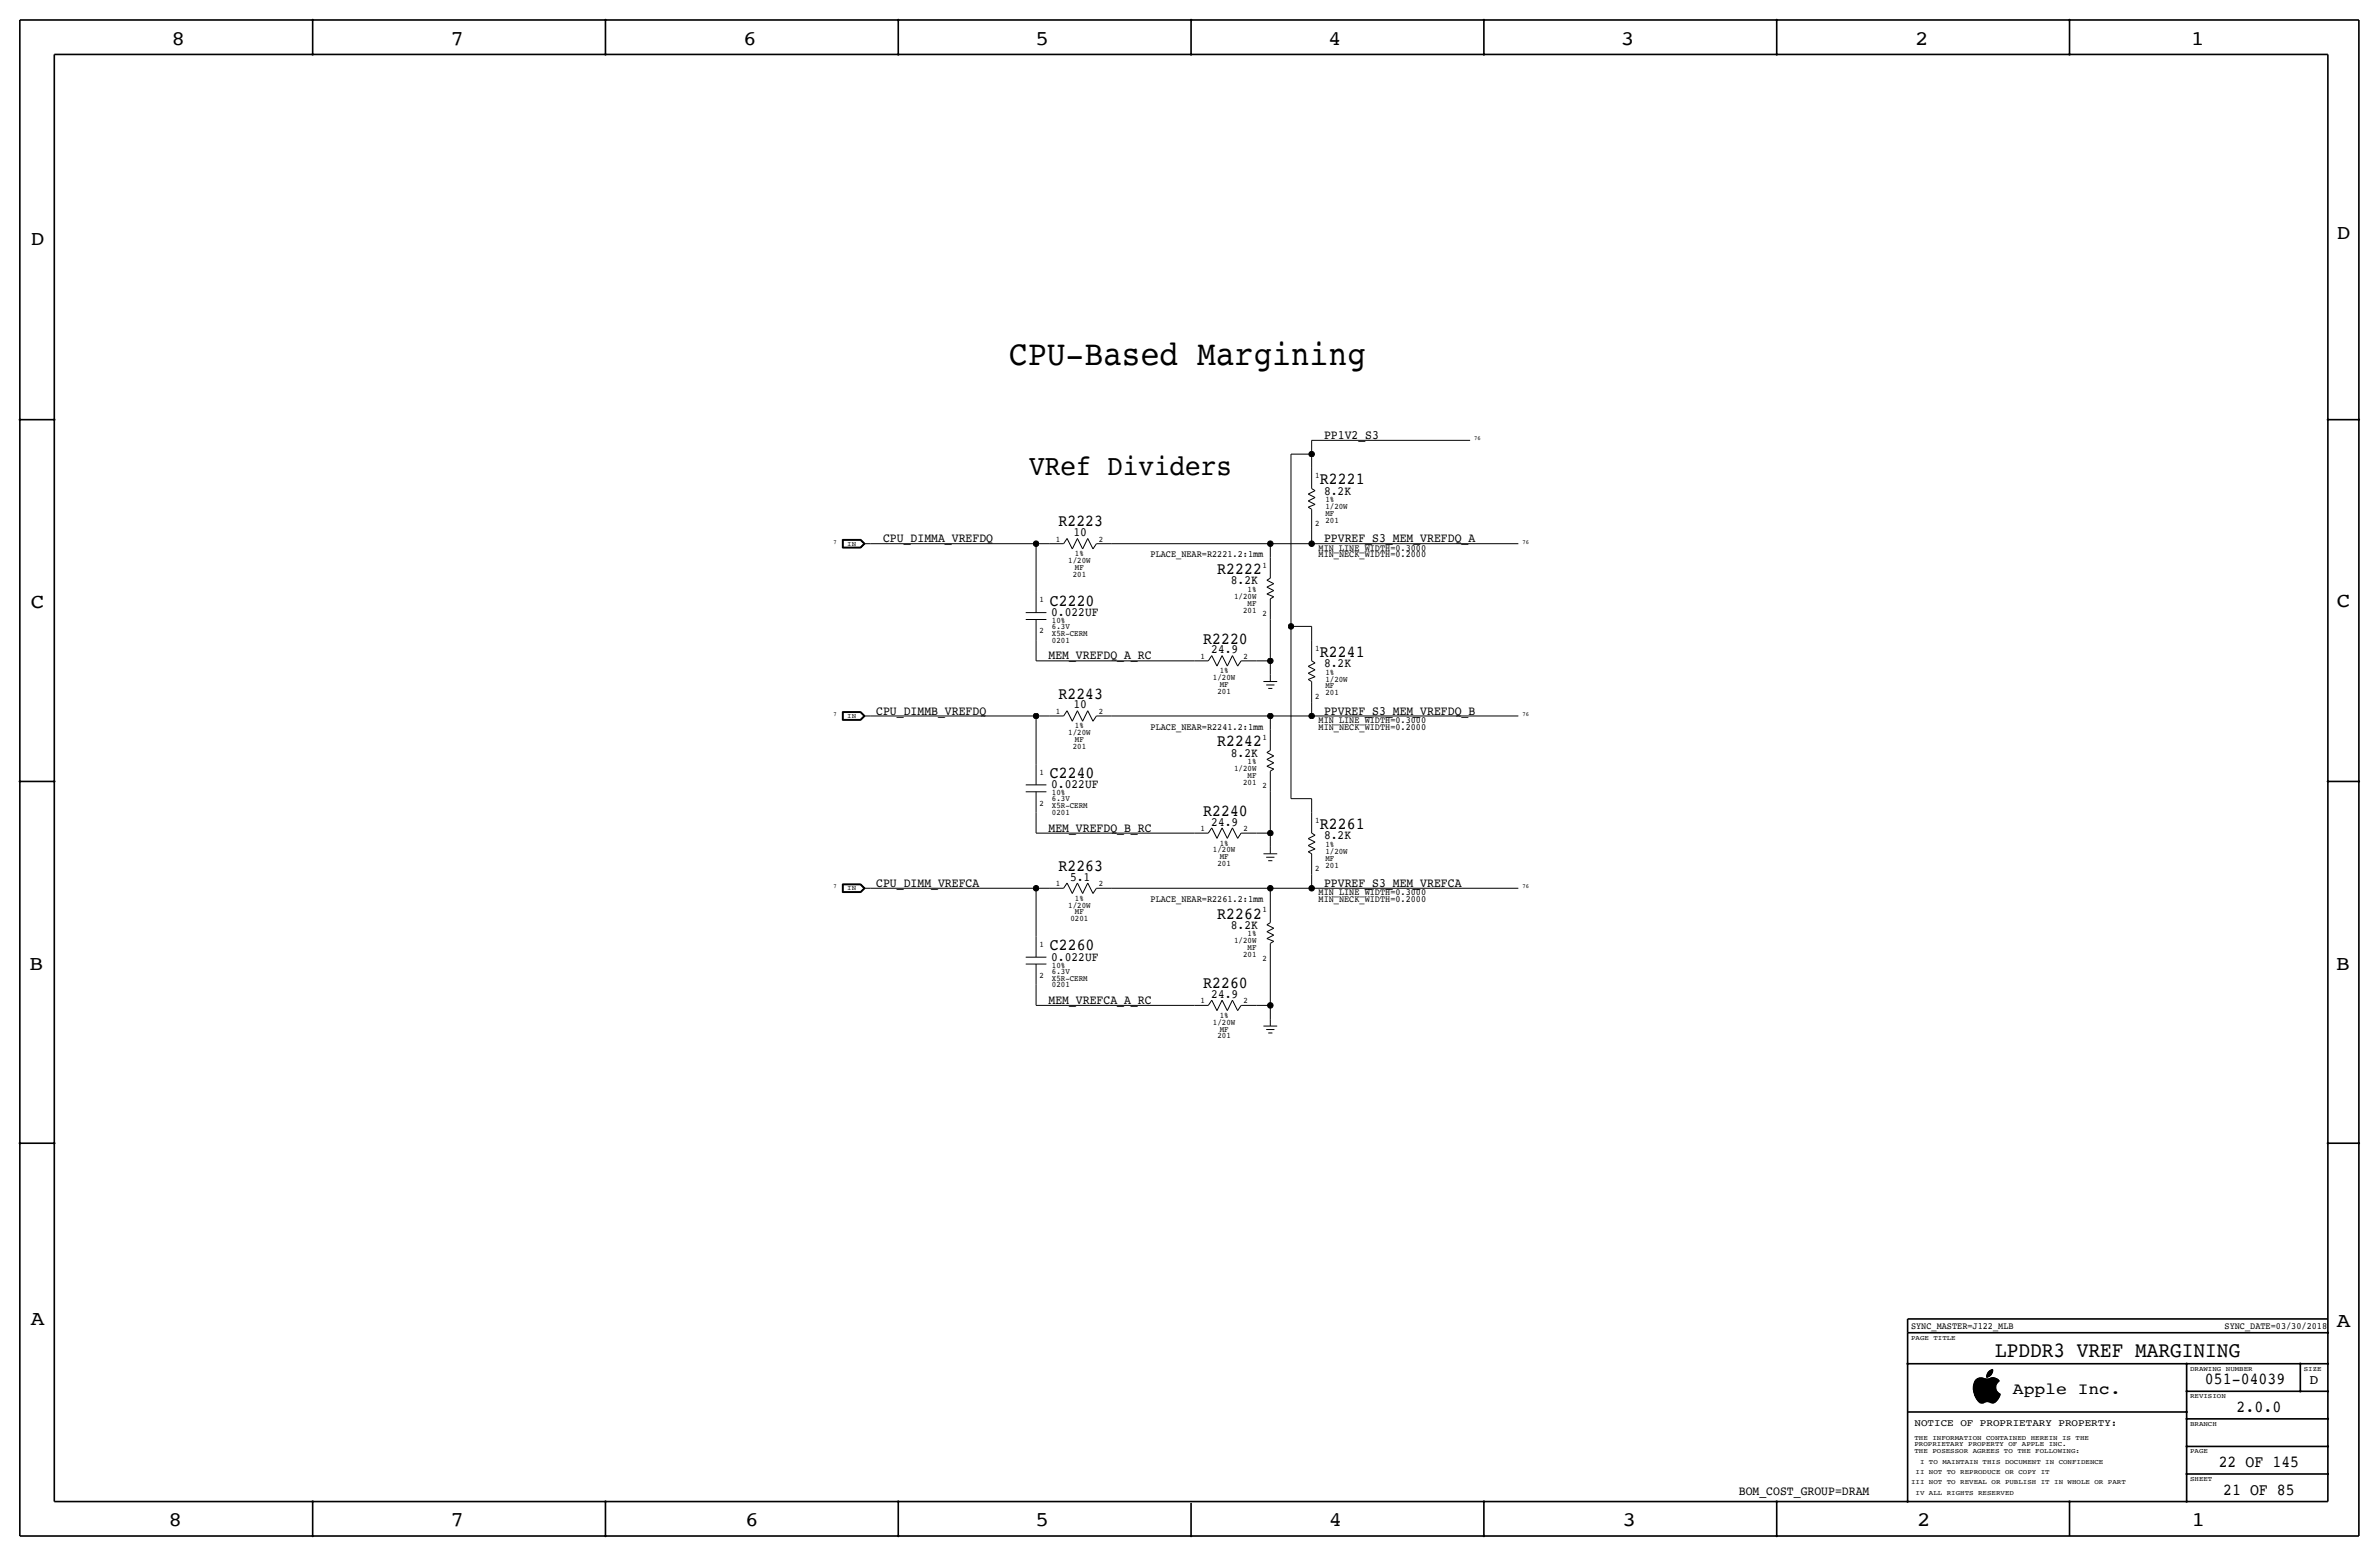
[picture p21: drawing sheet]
<svg xmlns="http://www.w3.org/2000/svg" width="877mm" height="574mm" viewBox="0 0 877 574" stroke-linecap="round" stroke-linejoin="round" font-family="sans-serif">
<defs><g id="words">
<text font-size="12.9" x="372.1" y="134.4">CPU-Based Margining</text>
<text font-size="10.8" x="379.4" y="175">VRef Dividers</text>
<text font-size="8" x="735.5" y="500.1">LPDDR3 VREF MARGINING</text>
<g font-size="7.6">
<text x="63.2" y="16.5">8</text>
<text x="166.1" y="16.5">7</text>
<text x="274" y="16.5">6</text>
<text x="381.7" y="16.5">5</text>
<text x="489.7" y="16.5">4</text>
<text x="597.6" y="16.5">3</text>
<text x="706.1" y="16.5">2</text>
<text x="807.7" y="16.5">1</text>
<text x="861.5" y="88.1">D</text>
<text x="11.4" y="90.4">D</text>
<text x="11.4" y="224.3">C</text>
<text x="861.5" y="223.8">C</text>
<text x="10.8" y="357.6">B</text>
<text x="861.3" y="357.4">B</text>
<text x="11.3" y="488.4">A</text>
<text x="861.5" y="489.2">A</text>
<text x="62.2" y="562.6">8</text>
<text x="166" y="562.6">7</text>
<text x="274.8" y="562.6">6</text>
<text x="381.7" y="562.6">5</text>
<text x="489.9" y="562.6">4</text>
<text x="598.1" y="562.6">3</text>
<text x="706.8" y="562.6">2</text>
<text x="807.9" y="562.6">1</text>
</g>
<g font-size="6.2">
<text x="486.6" y="178.6">R2221</text>
<text x="390.2" y="194.1">R2223</text>
<text x="448.8" y="211.6">R2222</text>
<text x="387" y="223.3">C2220</text>
<text x="443.6" y="237.2">R2220</text>
<text x="486.6" y="242.1">R2241</text>
<text x="390.2" y="257.6">R2243</text>
<text x="448.8" y="275.1">R2242</text>
<text x="387" y="286.8">C2240</text>
<text x="443.6" y="300.7">R2240</text>
<text x="486.6" y="305.6">R2261</text>
<text x="390.2" y="321.1">R2263</text>
<text x="448.8" y="338.6">R2262</text>
<text x="387" y="350.3">C2260</text>
<text x="443.6" y="364.2">R2260</text>
<text x="812.9" y="510.3">051-04039</text>
<text x="824.6" y="520.4">2.0.0</text>
<text x="818" y="540.8">22 OF 145</text>
<text x="819.6" y="550.9">21 OF 85</text>
</g>
<text font-size="6" x="742.1" y="513.9">Apple Inc.</text>
<text font-size="5" x="851.5" y="510.3">D</text>
<g font-size="4.7">
<text x="488.1" y="161.8">PP1V2_S3</text>
<text x="488.1" y="182.4">8.2K</text>
<text x="395.7" y="197.6">10</text>
<text x="325.6" y="199.9">CPU_DIMMA_VREFDQ</text>
<text x="488.1" y="199.9">PPVREF_S3_MEM_VREFDQ_A</text>
<text x="453.8" y="215.4">8.2K</text>
<text x="387.6" y="227.1">0.022UF</text>
<text x="386.5" y="243.1">MEM_VREFDQ_A_RC</text>
<text x="446.6" y="240.8">24.9</text>
<text x="488.1" y="245.9">8.2K</text>
<text x="323" y="263.4">CPU_DIMMB_VREFDQ</text>
<text x="395.7" y="261.1">10</text>
<text x="488.1" y="263.4">PPVREF_S3_MEM_VREFDQ_B</text>
<text x="453.8" y="278.9">8.2K</text>
<text x="387.6" y="290.6">0.022UF</text>
<text x="446.6" y="304.3">24.9</text>
<text x="386.5" y="306.6">MEM_VREFDQ_B_RC</text>
<text x="488.1" y="309.4">8.2K</text>
<text x="323" y="326.9">CPU_DIMM_VREFCA</text>
<text x="394.5" y="324.6">5.1</text>
<text x="488.1" y="326.9">PPVREF_S3_MEM_VREFCA</text>
<text x="453.8" y="342.4">8.2K</text>
<text x="387.6" y="354.1">0.022UF</text>
<text x="386.5" y="370.1">MEM_VREFCA_A_RC</text>
<text x="446.6" y="367.8">24.9</text>
<text x="641" y="550.9">BOM_COST_GROUP=DRAM</text>
</g>
<text font-size="3.7" x="705.8" y="525.5">NOTICE OF PROPRIETARY PROPERTY:</text>
<g font-size="3.5">
<text x="486.1" y="202.9">MIN_LINE_WIDTH=0.3000</text>
<text x="424.2" y="205.5">PLACE_NEAR=R2221.2:1mm</text>
<text x="486.1" y="205.5">MIN_NECK_WIDTH=0.2000</text>
<text x="424.2" y="269">PLACE_NEAR=R2241.2:1mm</text>
<text x="486.1" y="269">MIN_NECK_WIDTH=0.2000</text>
<text x="486.1" y="266.4">MIN_LINE_WIDTH=0.3000</text>
<text x="486.1" y="329.9">MIN_LINE_WIDTH=0.3000</text>
<text x="424.2" y="332.5">PLACE_NEAR=R2261.2:1mm</text>
<text x="486.1" y="332.5">MIN_NECK_WIDTH=0.2000</text>
<text x="704.5" y="490">SYNC_MASTER=J122_MLB</text>
<text x="820.1" y="490">SYNC_DATE=03/30/2018</text>
</g>
<g font-size="3.1">
<text x="484.8" y="176.3">1</text>
<text x="488.6" y="185.2">1%</text>
<text x="488.6" y="190.2">MF</text>
<text x="488.6" y="187.7">1/20W</text>
<text x="484.8" y="194.1">2</text>
<text x="488.6" y="192.8">201</text>
<text x="389.2" y="199.6">1</text>
<text x="405.1" y="199.6">2</text>
<text x="393.8" y="207.5">1/20W</text>
<text x="396.3" y="205">1%</text>
<text x="465.4" y="209.3">1</text>
<text x="395.5" y="212.6">201</text>
<text x="396.3" y="210.1">MF</text>
<text x="383.2" y="222">1</text>
<text x="455" y="220.7">1/20W</text>
<text x="459.9" y="218.2">1%</text>
<text x="458.3" y="225.8">201</text>
<text x="459.9" y="223.3">MF</text>
<text x="465.4" y="227.1">2</text>
<text x="383.2" y="233.4">2</text>
<text x="387.8" y="231.9">6.3V</text>
<text x="387.8" y="229.6">10%</text>
<text x="387.8" y="237">0201</text>
<text x="387.8" y="234.4">X5R-CERM</text>
<text x="484.8" y="239.8">1</text>
<text x="442.5" y="242.8">1</text>
<text x="458.4" y="242.8">2</text>
<text x="447.2" y="250.7">1/20W</text>
<text x="449.7" y="248.2">1%</text>
<text x="488.6" y="251.2">1/20W</text>
<text x="488.6" y="248.7">1%</text>
<text x="448.8" y="255.8">201</text>
<text x="449.7" y="253.2">MF</text>
<text x="484.8" y="257.6">2</text>
<text x="488.6" y="256.3">201</text>
<text x="488.6" y="253.7">MF</text>
<text x="389.2" y="263.1">1</text>
<text x="405.1" y="263.1">2</text>
<text x="396.3" y="268.5">1%</text>
<text x="393.8" y="271">1/20W</text>
<text x="396.3" y="273.6">MF</text>
<text x="465.4" y="272.8">1</text>
<text x="395.5" y="276.1">201</text>
<text x="459.9" y="281.7">1%</text>
<text x="383.2" y="285.5">1</text>
<text x="455" y="284.2">1/20W</text>
<text x="459.9" y="286.8">MF</text>
<text x="387.8" y="293.1">10%</text>
<text x="458.3" y="289.3">201</text>
<text x="465.4" y="290.6">2</text>
<text x="383.2" y="296.9">2</text>
<text x="387.8" y="295.4">6.3V</text>
<text x="387.8" y="297.9">X5R-CERM</text>
<text x="387.8" y="300.5">0201</text>
<text x="484.8" y="303.3">1</text>
<text x="442.5" y="306.3">1</text>
<text x="449.7" y="311.7">1%</text>
<text x="458.4" y="306.3">2</text>
<text x="447.2" y="314.2">1/20W</text>
<text x="449.7" y="316.7">MF</text>
<text x="488.6" y="317.2">MF</text>
<text x="488.6" y="314.7">1/20W</text>
<text x="488.6" y="312.2">1%</text>
<text x="448.8" y="319.3">201</text>
<text x="484.8" y="321.1">2</text>
<text x="488.6" y="319.8">201</text>
<text x="389.2" y="326.6">1</text>
<text x="405.1" y="326.6">2</text>
<text x="393.8" y="334.5">1/20W</text>
<text x="396.3" y="332">1%</text>
<text x="394.7" y="339.6">0201</text>
<text x="396.3" y="337.1">MF</text>
<text x="465.4" y="336.3">1</text>
<text x="455" y="347.7">1/20W</text>
<text x="459.9" y="345.2">1%</text>
<text x="383.2" y="349">1</text>
<text x="458.3" y="352.8">201</text>
<text x="459.9" y="350.3">MF</text>
<text x="387.8" y="356.6">10%</text>
<text x="387.8" y="358.9">6.3V</text>
<text x="465.4" y="354.1">2</text>
<text x="383.2" y="360.4">2</text>
<text x="387.8" y="364">0201</text>
<text x="387.8" y="361.4">X5R-CERM</text>
<text x="442.5" y="369.8">1</text>
<text x="458.4" y="369.8">2</text>
<text x="447.2" y="377.7">1/20W</text>
<text x="449.7" y="375.2">1%</text>
<text x="448.8" y="382.8">201</text>
<text x="449.7" y="380.2">MF</text>
</g>
<g font-size="2.5">
<text x="312.4" y="201.2">IN</text>
<text x="312.4" y="264.7">IN</text>
<text x="312.4" y="328.2">IN</text>
<text x="704.5" y="493.8">PAGE TITLE</text>
<text x="807.4" y="505.2">DRAWING NUMBER</text>
<text x="849.3" y="505.2">SIZE</text>
<text x="807.4" y="515.4">REVISION</text>
<text x="807.4" y="525.5">BRANCH</text>
<text x="705.8" y="533.1">PROPRIETARY PROPERTY OF APPLE INC.</text>
<text x="705.8" y="530.6">THE INFORMATION CONTAINED HEREIN IS THE</text>
<text x="705.8" y="535.7">THE POSESSOR AGREES TO THE FOLLOWING:</text>
<text x="707.8" y="539.5">I TO MAINTAIN THIS DOCUMENT IN CONFIDENCE</text>
<text x="807.4" y="535.7">PAGE</text>
<text x="706.2" y="543.3">II NOT TO REPRODUCE OR COPY IT</text>
<text x="807.4" y="545.8">SHEET</text>
<text x="704.5" y="547.1">III NOT TO REVEAL OR PUBLISH IT IN WHOLE OR PART</text>
<text x="706.2" y="550.9">IV ALL RIGHTS RESERVED</text>
</g>
<g font-size="2.3">
<text x="543.5" y="162.3">76</text>
<text x="307.3" y="200.4">7</text>
<text x="561.3" y="200.4">76</text>
<text x="307.3" y="263.9">7</text>
<text x="561.3" y="263.9">76</text>
<text x="307.3" y="327.4">7</text>
<text x="561.3" y="327.4">76</text>
</g>
</g></defs>
<g fill="none" stroke="#000" stroke-width=".37">
<path d="M475.9 167.4h7.7zM475.9 167.4v63.5zM483.6 162.3h58.4zM483.6 162.3v5.1zM483.6 167.4v5.1zM483.6 172.5v7.6zM310.5 198.8v3.2zM310.5 198.8h6.8zM310.6 198.9v3zM310.6 198.9h6.7zM310.7 199v2.8zM310.7 199h6.5z"/>
<path d="M310.8 199.1h6.4zM310.8 199.1v2.6zM317.2 199.1l1.3 1.3zM317.2 199l1.4 1.4zM317.3 198.9l1.5 1.5zM317.3 198.8l1.6 1.6zM393.4 198.5l1.9 3.8zM393.4 198.5l-1.3 1.9zM397.2 198.5l-1.9 3.8zM397.2 198.5l1.9 3.8zM401 198.5l-1.9 3.8zM401 198.5l1.9 3.8z"/>
<path d="M482.3 186.9l1.3 .8zM482.3 184.7l2.5 1.2zM482.3 182.1l2.5 1.3zM482.3 186.9l2.5-1zM482.3 184.7l2.5-1.3zM482.3 182.1l2.5-1.3zM483.6 195.3v5.1zM483.6 187.7v7.6zM483.6 180.1l1.2 .7zM310.5 202h6.8zM310.6 201.9h6.7zM310.7 201.8h6.5z"/>
<path d="M310.8 201.7h6.4zM317.2 201.7l1.3-1.3zM317.2 201.8l1.4-1.4zM317.3 201.9l1.5-1.5zM317.3 202l1.6-1.6zM318.5 200.4h2.5zM321 200.4h61zM382 200.4v17.8zM382 218.2v7.6zM382 200.4h5zM387 200.4h5.1zM404.2 200.4h5.7z"/>
<path d="M404.2 200.4l-1.3 1.9zM409.9 200.4h58.4zM467.1 218.9l2.5-1.2zM467.1 216.4l2.5-1.3zM467.1 213.9l1.2-.8zM467.1 218.9l2.5 1.1zM467.1 216.4l2.5 1.3zM467.1 213.9l2.5 1.2zM468.3 200.4h15.3zM468.3 200.4v5.1zM468.3 205.5v7.6zM483.6 200.4h76.2z"/>
<path d="M378.2 228.3h7.6zM378.2 225.8h7.6zM382 236v7.6zM382 228.3v7.7zM468.3 220.7l1.3-.7zM468.3 228.3v15.3zM468.3 220.7v7.6zM475.9 230.9h7.7zM475.9 230.9v63.5zM483.6 230.9v5.1zM483.6 236v7.6zM382 243.6h58.4z"/>
<path d="M440.4 243.6h5.1zM446.7 241.7l-1.2 1.9zM446.7 241.7l2 3.8zM450.5 241.7l-1.8 3.8zM450.5 241.7l2 3.8zM454.4 241.7l-1.9 3.8zM454.4 241.7l1.9 3.8zM457.6 243.6l-1.3 1.9zM457.6 243.6h5.6zM463.2 243.6h5.1zM465.8 251.2h5.1zM466.8 252.5h3z"/>
<path d="M467.6 253.7h1.5zM468.3 243.6v5.1zM468.3 248.7v2.5zM482.3 250.4l1.3 .8zM482.3 248.2l2.5 1.2zM482.3 245.6l2.5 1.3zM482.3 250.4l2.5-1zM482.3 248.2l2.5-1.3zM482.3 245.6l2.5-1.3zM483.6 258.8v5.1zM483.6 251.2v7.6zM483.6 243.6l1.2 .7z"/>
<path d="M310.5 262.3v3.2zM310.5 265.5h6.8zM310.5 262.3h6.8zM310.6 262.4v3zM310.6 265.4h6.7zM310.6 262.4h6.7zM310.7 262.5v2.8zM310.7 265.3h6.5zM310.7 262.5h6.5zM310.8 262.6h6.4zM310.8 262.6v2.6zM310.8 265.2h6.4z"/>
<path d="M317.2 265.2l1.3-1.3zM317.2 262.6l1.3 1.3zM317.2 265.3l1.4-1.4zM317.2 262.5l1.4 1.4zM317.3 262.4l1.5 1.5zM317.3 265.4l1.5-1.5zM317.3 262.3l1.6 1.6zM317.3 265.5l1.6-1.6zM318.5 263.9h2.5zM321 263.9h61zM382 263.9v17.8zM382 263.9h5z"/>
<path d="M387 263.9h5.1zM393.4 262l1.9 3.8zM393.4 262l-1.3 1.9zM397.2 262l-1.9 3.8zM397.2 262l1.9 3.8zM401 262l-1.9 3.8zM401 262l1.9 3.8zM404.2 263.9h5.7zM404.2 263.9l-1.3 1.9zM409.9 263.9h58.4zM467.1 279.9l2.5-1.3zM467.1 277.4l1.2-.8z"/>
<path d="M467.1 279.9l2.5 1.3zM467.1 277.4l2.5 1.2zM468.3 263.9h15.3zM468.3 263.9v5.1zM468.3 269v7.6zM483.6 263.9h76.2zM378.2 291.8h7.6zM378.2 289.3h7.6zM382 299.5v7.6zM382 281.7v7.6zM382 291.8v7.7zM467.1 282.4l2.5-1.2z"/>
<path d="M467.1 282.4l2.5 1.1zM468.3 284.2l1.3-.7zM468.3 291.8v15.3zM468.3 284.2v7.6zM475.9 294.4h7.7zM483.6 294.4v5.1zM483.6 299.5v7.6zM382 307.1h58.4zM440.4 307.1h5.1zM446.7 305.2l-1.2 1.9zM446.7 305.2l2 3.8zM450.5 305.2l-1.8 3.8z"/>
<path d="M450.5 305.2l2 3.8zM454.4 305.2l-1.9 3.8zM454.4 305.2l1.9 3.8zM457.6 307.1l-1.3 1.9zM457.6 307.1h5.6zM463.2 307.1h5.1zM465.8 314.7h5.1zM466.8 316h3zM467.6 317.2h1.5zM468.3 307.1v5.1zM468.3 312.2v2.5zM482.3 313.9l1.3 .8z"/>
<path d="M482.3 311.7l2.5 1.2zM482.3 309.1l2.5 1.3zM482.3 313.9l2.5-1zM482.3 311.7l2.5-1.3zM482.3 309.1l2.5-1.3zM483.6 314.7v7.6zM483.6 307.1l1.2 .7zM310.5 325.8v3.2zM310.5 329h6.8zM310.5 325.8h6.8zM310.6 325.9v3zM310.6 328.9h6.7z"/>
<path d="M310.6 325.9h6.7zM310.7 326v2.8zM310.7 328.8h6.5zM310.7 326h6.5zM310.8 326.1h6.4zM310.8 326.1v2.6zM310.8 328.7h6.4zM317.2 328.7l1.3-1.3zM317.2 326.1l1.3 1.3zM317.2 328.8l1.4-1.4zM317.2 326l1.4 1.4zM317.3 325.9l1.5 1.5z"/>
<path d="M317.3 328.9l1.5-1.5zM317.3 325.8l1.6 1.6zM317.3 329l1.6-1.6zM318.5 327.4h2.5zM321 327.4h61zM382 327.4v17.8zM382 327.4h5zM387 327.4h5.1zM393.4 325.5l1.9 3.8zM393.4 325.5l-1.3 1.9zM397.2 325.5l-1.9 3.8zM397.2 325.5l1.9 3.8z"/>
<path d="M401 325.5l-1.9 3.8zM401 325.5l1.9 3.8zM404.2 327.4h5.7zM404.2 327.4l-1.3 1.9zM409.9 327.4h58.4zM468.3 327.4h15.3zM468.3 327.4v5.1zM468.3 332.5v7.6zM483.6 327.4h76.2zM483.6 322.3v5.1zM378.2 355.3h7.6zM378.2 352.8h7.6z"/>
<path d="M382 345.2v7.6zM382 355.3v7.7zM467.1 345.9l2.5-1.2zM467.1 343.4l2.5-1.3zM467.1 340.9l1.2-.8zM467.1 345.9l2.5 1.1zM467.1 343.4l2.5 1.3zM467.1 340.9l2.5 1.2zM468.3 347.7l1.3-.7zM468.3 355.3v15.3zM468.3 347.7v7.6zM382 363v7.6z"/>
<path d="M382 370.6h58.4zM440.4 370.6h5.1zM446.7 368.7l-1.2 1.9zM446.7 368.7l2 3.8zM450.5 368.7l-1.8 3.8zM450.5 368.7l2 3.8zM454.4 368.7l-1.9 3.8zM454.4 368.7l1.9 3.8zM457.6 370.6l-1.3 1.9zM457.6 370.6h5.6zM463.2 370.6h5.1zM465.8 378.2h5.1z"/>
<path d="M466.8 379.5h3zM468.3 370.6v5.1zM468.3 375.7v2.5zM467.6 380.7h1.5zM727.5 512.2h8.4zM727.5 512.3h8.4zM727.5 512.4h8.5zM727.5 511.2h8.2zM727.5 511.3h8.2zM727.5 511.5h8.2zM727.5 511.4h8.2zM727.5 512h8.3z"/>
<path d="M727.5 512.1h8.3zM727.5 511.7h8.3zM727.5 511.8h8.3zM727.5 511.6h8.3zM727.5 511.9h8.3zM727.5 511.1h8.3zM727.6 512.8h8.6zM727.6 510.8h8.2zM727.6 511h8.2zM727.6 510.9h8.2zM727.6 510.7h8.2zM727.6 512.5h8.4z"/>
<path d="M727.6 512.6h8.4zM727.6 512.7h8.5zM727.6 512.9h8.6zM727.6 510.6h8.3zM727.6 510.5h8.3zM727.6 513h8.7zM727.6 513.1h8.8zM727.7 513.2h8.8zM727.7 510.2h8.3zM727.7 510.4h8.2zM727.7 510.3h8.3zM727.7 513.4h9.1z"/>
<path d="M727.7 513.3h9zM727.7 510.1h8.3zM727.8 509.9h8.4zM727.8 513.5h9.1zM727.8 510h8.3zM727.8 513.6h9.2zM727.8 513.8h9.6zM727.8 509.8h8.5zM727.8 513.7h9.4zM727.9 513.9h9.5zM727.9 509.7h8.4zM727.9 509.6h8.5z"/>
<path d="M727.9 514.1h9.5zM727.9 514h9.5zM728 514.2h9.4zM728 509.5h8.5zM728 509.4h8.6zM728 509.3h8.7zM728 514.4h9.3zM728.1 509.2h8.8zM728.1 514.5h9.2zM728.1 514.6h9.1zM728.1 509.1h8.9zM728.2 514.7h9z"/>
<path d="M728.2 509h8.8zM728.2 514.8h9zM728.3 514.9h8.8zM728.3 508.9h8.7zM728.3 515h8.8zM728.3 508.8h8.6zM728.3 515.1h8.7zM728.4 508.7h8.4zM728.4 515.2h8.6zM728.5 515.3h8.4zM728.5 515.4h8.4zM728.5 508.6h8.2z"/>
<path d="M728.6 515.5h8.2zM728.6 508.5h7.9zM728.7 515.6h8zM728.7 515.7h8zM728.7 508.4h7.7zM728.8 515.8h7.7zM728.9 515.9h7.6zM728.9 508.3h3.1zM728.9 516h7.5zM729 508.2h2.6zM729 516.1h7.3zM729.1 516.2h7.1z"/>
<path d="M729.2 516.3h6.9zM729.2 508.1a4.7 4.7 0 0 0-1.2 6.3l1.8 2.6 .8 .2 1-.3M729.3 508.1h2.1zM729.3 516.4h6.7zM729.4 516.5h6.5zM729.5 516.6h6.3zM729.6 516.7h2.5zM729.6 507.9h1.4zM729.7 516.8h2.1zM729.8 516.9h1.9zM729.9 517h1.6zM730.2 517.1h1z"/>
<path d="M732.4 507.5h.6zM732.4 507.6h.4zM732.4 507.4h.8zM732.4 507.3h1zM732.4 507.1h1.3zM732.4 507h1.4zM732.4 507.2h1.2zM732.5 506.9h1.4zM732.5 506.8h1.5zM732.5 506.6h1.7zM732.5 506.7h1.6zM732.6 506.5h1.7z"/>
<path d="M732.6 506.4h1.7zM732.7 506.3h1.7zM732.7 506.2h1.7zM732.8 506.1h1.7zM732.8 506h1.7zM732.9 505.9h1.6zM733 505.8h1.6zM733.1 505.7h1.5zM733.1 508.3h3.1zM733.2 505.6h1.4zM733.2 516.7h2.5zM733.3 505.5h1.4z"/>
<path d="M733.4 508.2h2.6zM733.4 505.4h1.3zM733.6 505.3h1.1zM733.6 516.8h2zM733.6 508.1a2.99 2.99 0 0 1 3.5 1 2.71 2.71 0 0 0-1.3 2.5 2.71 2.71 0 0 0 1.7 2.3 3.5 3.5 0 0 1-3.1 3.2l-1.6-.4-1.1 .2M733.7 508.1h2.1zM733.7 508.1l-1.3 .2-1.9-.4-1.3 .2M733.7 505.2h1zM733.8 516.9h1.7zM733.9 505.1h.8zM733.9 507.9h1.6zM734 517h1.3z"/>
<path d="M734.1 505h.6zM734.3 507.8h.8zM734.3 504.9h.4zM734.3 517.1h.7zM734.7 504.7a2.81 2.81 0 0 0-2.3 3 2.71 2.71 0 0 0 2.3-2.9"/>
</g>
<g fill="none" stroke="#000" stroke-width=".6" stroke-linecap="butt">
<path d="M7.3 7.4v558.8zM7.3 7.4h862.3zM115.3 7.4v12.7zM223.2 7.4v12.7zM331.2 7.4v12.7zM439.1 7.4v12.7zM547.1 7.4v12.7zM655 7.4v12.7zM763 7.4v12.7zM869.6 7.4v558.8zM20 20.1v533.4zM20 20.1h838.2z"/>
<path d="M858.2 20.1v533.4zM7.3 154.7h12.7zM858.2 154.7h11.4zM7.3 288h12.7zM858.2 288h11.4zM7.3 421.4h12.7zM858.2 421.4h11.4zM703.3 486.2v5zM703.3 486.2h154.9zM703.3 491.2v62.3zM703.3 491.2h154.9zM703.3 502.7h154.9z"/>
<path d="M806.1 502.7v50.8zM806.1 512.8h52.1zM848.1 502.7v10.1zM703.3 520.4h102.8zM806.1 533.1h52.1zM806.1 523h52.1zM20 553.5h838.2zM115.3 553.5v12.7zM223.2 553.5v12.7zM331.2 553.5v12.7zM439.1 554v12.2zM547.1 553.5v12.7z"/>
<path d="M655 553.5v12.7zM763 553.5v12.7zM806.1 543.3h52.1zM7.3 566.2h862.3z"/>
</g>
<g fill="#000" stroke="#000" stroke-width=".37">
<path d="M115.1 7.2h.4v.3h-.4zM115.1 19.9h.4v.3h-.4zM223 7.2h.4v.3h-.4zM223 19.9h.4v.3h-.4zM331 19.9h.4v.3h-.4zM331 7.2h.4v.3h-.4zM438.9 7.2h.4v.3h-.4zM438.9 19.9h.4v.3h-.4zM546.9 7.2h.4v.3h-.4zM546.9 19.9h.4v.3h-.4zM654.8 19.9h.4v.3h-.4zM654.8 7.2h.4v.3h-.4z"/>
<path d="M762.8 19.9h.4v.3h-.4zM762.8 7.2h.4v.3h-.4zM7.1 154.5h.4v.4h-.4zM19.8 154.5h.4v.4h-.4zM858 154.5h.4v.4h-.4zM869.5 154.5h.3v.4h-.3zM7.1 287.9h.4v.3h-.4zM19.8 287.9h.4v.3h-.4zM858 287.9h.4v.3h-.4zM869.5 287.9h.3v.3h-.3zM7.1 421.2h.4v.4h-.4zM19.8 421.2h.4v.4h-.4z"/>
<path d="M858 421.2h.4v.4h-.4zM869.5 421.2h.3v.4h-.3zM858 491.1h.4v.3h-.4zM703.1 502.5h.4v.3h-.4zM806 502.5h.3v.3h-.3zM806 512.7h.3v.3h-.3zM847.9 512.7h.3v.3h-.3zM847.9 502.5h.3v.3h-.3zM858 502.5h.4v.3h-.4zM858 512.7h.4v.3h-.4zM806 520.3h.3v.3h-.3zM806 522.8h.3v.4h-.3z"/>
<path d="M806 533h.3v.3h-.3zM858 522.8h.4v.4h-.4zM858 533h.4v.3h-.4zM115.1 553.3h.4v.3h-.4zM223 553.3h.4v.3h-.4zM331 553.3h.4v.3h-.4zM546.9 553.3h.4v.3h-.4zM654.8 553.3h.4v.3h-.4zM703.1 553.3h.4v.3h-.4zM762.8 553.3h.4v.3h-.4zM806 543.1h.3v.4h-.3zM806 553.3h.3v.3h-.3z"/>
<path d="M858 543.1h.4v.4h-.4zM115.1 566h.4v.3h-.4zM223 566h.4v.3h-.4zM331 566h.4v.3h-.4zM438.9 566h.4v.3h-.4zM546.9 566h.4v.3h-.4zM654.8 566h.4v.3h-.4z"/>
<circle cx="483.6" cy="167.4" r="1.02"/>
<circle cx="382" cy="200.4" r="1.02"/>
<circle cx="468.3" cy="200.4" r="1.02"/>
<circle cx="483.6" cy="200.4" r="1.02"/>
<circle cx="475.9" cy="230.9" r="1.02"/>
<circle cx="468.3" cy="243.6" r="1.02"/>
<circle cx="382" cy="263.9" r="1.02"/>
<circle cx="468.3" cy="263.9" r="1.02"/>
<circle cx="483.6" cy="263.9" r="1.02"/>
<circle cx="468.3" cy="307.1" r="1.02"/>
<circle cx="382" cy="327.4" r="1.02"/>
<circle cx="468.3" cy="327.4" r="1.02"/>
<circle cx="483.6" cy="327.4" r="1.02"/>
<circle cx="468.3" cy="370.6" r="1.02"/>
</g>
<use href="#words"/>
</svg>
